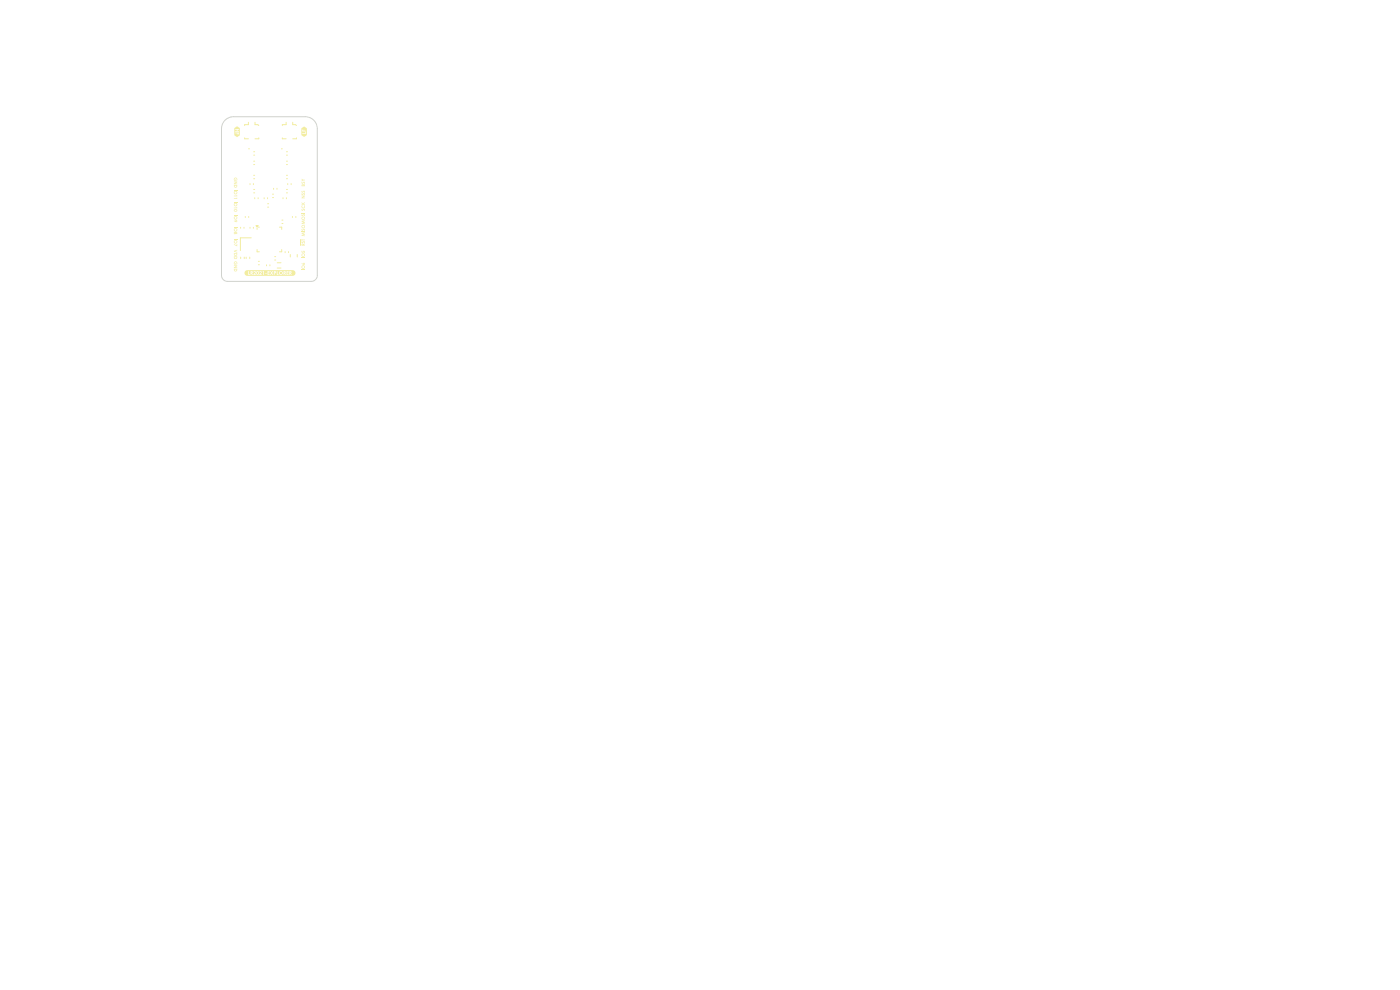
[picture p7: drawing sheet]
<svg xmlns="http://www.w3.org/2000/svg" width="297mm" height="210mm" viewBox="0 0 297 210" stroke-linecap="round" stroke-linejoin="round" font-family="sans-serif">
<path d="M63.8 50.8v1.3" fill="none" stroke="#f2eda1" stroke-width=".21"/>
<g fill="#f2eda1">
<path d="M64 46.9l.7-.2v.2h-.5l.5 .2-.5 .3h.5v.2l-.7-.1v-.2l.5-.1-.5-.2z"/>
<path d="M64.1 46a.37 .37 0 0 1 .5 .1 .37 .37 0 0 1-.2 .6 .37 .37 0 0 1-.4-.4h.1a.24 .24 0 0 0 .3 .2 .24 .24 0 0 0 .1-.4 .24 .24 0 0 0-.4 .2h-.1z"/>
<path d="M64 45.5l.1 .2 .2-.2a.22 .22 0 0 1 .4 .1 .22 .22 0 0 1-.2 .3v-.3l-.1 .1a.21 .21 0 0 1-.3 .1 .21 .21 0 0 1-.1-.3z"/>
<path d="M64 45.2h.7v.1h-.7z"/>
<path d="M49.6 53.2l.7-.2v.1l-.5 .2 .5 .2v.1l-.7-.2z"/>
<path d="M49.6 53.7h.7v.2a.35 .35 0 0 1-.3 .4 .35 .35 0 0 1-.4-.4h.1a.23 .23 0 0 0 .3 .2 .23 .23 0 0 0 .2-.3l-.6 .1z"/>
<path d="M49.6 54.4h.7v.2a.35 .35 0 0 1-.3 .4 .35 .35 0 0 1-.4-.4h.1a.23 .23 0 0 0 .3 .2 .23 .23 0 0 0 .2-.3l-.6 .1z"/>
<path d="M64 49.4l.7-.1v.1l-.5 .1 .5 .1-.5 .3 .5 .1v.1l-.7-.1v-.1l.5-.2-.5-.2z"/>
<path d="M64 49.1h.7v.1h-.7z"/>
<path d="M64 48.6l.1 .2 .2-.2a.22 .22 0 0 1 .4 0 .22 .22 0 0 1-.2 .4v-.3h-.1a.21 .21 0 0 1-.3 .2 .21 .21 0 0 1-.1-.3z"/>
<path d="M64.1 47.8a.37 .37 0 0 1 .5 .1 .37 .37 0 0 1-.2 .5 .37 .37 0 0 1-.4-.3h.1a.24 .24 0 0 0 .3 .2 .24 .24 0 0 0 .1-.4 .24 .24 0 0 0-.4 .1l-.1 .1z"/>
<path d="M64.1 39.1h.5l.1 .4h-.7v-.2l.6 .1-.1-.2-.1 .1h-.4z"/>
<path d="M64 38.6l.1 .2 .2-.2a.22 .22 0 0 1 .4 .1 .22 .22 0 0 1-.2 .3v-.3l-.1 .1a.21 .21 0 0 1-.3 .1 .21 .21 0 0 1-.1-.3z"/>
<path d="M64 37.9l.7 .2v.2l-.7 .2 .2-.3z"/>
<path d="M64 51.7l.4 .1 .3-.2-.3 .3 .3 .1v.1h-.7v-.2l.3 .1-.1-.2-.2 .1z"/>
<path d="M64 51.2l.1 .2 .2-.2a.22 .22 0 0 1 .4 .1 .22 .22 0 0 1-.2 .3v-.3l-.1 .1a.21 .21 0 0 1-.3 .2 .21 .21 0 0 1-.1-.4z"/>
<path d="M64 50.7l.7 .1v.2l-.7 .1z"/>
<path d="M49.6 40.2h.7v.2h-.7z"/>
<path d="M49.7 40.6a.37 .37 0 0 1 .6 .1 .37 .37 0 0 1-.2 .5 .37 .37 0 0 1-.5-.3h.1a.24 .24 0 0 0 .4 .2 .24 .24 0 0 0 0-.4 .24 .24 0 0 0-.4 .1l-.1 .1z"/>
<path d="M49.6 41.5h.6v-.1l.1 .2h-.7z"/>
<path d="M49.6 42.1h.6v-.2l.1 .3h-.7z"/>
<path d="M49.6 42.8h.7v.1h-.7z"/>
<path d="M49.7 43.1a.37 .37 0 0 1 .6 .1 .37 .37 0 0 1-.2 .6 .37 .37 0 0 1-.5-.4h.1a.24 .24 0 0 0 .4 .2 .24 .24 0 0 0 0-.4 .24 .24 0 0 0-.4 .2h-.1z"/>
<path d="M49.6 44h.6v-.1l.1 .3h-.7z"/>
<path d="M49.7 44.5a.33 .33 0 0 1 .5-.1 .33 .33 0 0 1 0 .5l-.5-.1-.1-.2 .4 .2 .2-.2-.2-.1-.4 .1z"/>
<path d="M49.7 37.8a.38 .38 0 0 1 .6 0 .38 .38 0 0 1-.1 .5h-.1a.24 .24 0 0 0 .1-.4 .24 .24 0 0 0-.4 0 .24 .24 0 0 0 .1 .3v-.2h.1v.4a.36 .36 0 0 1-.4-.2 .36 .36 0 0 1 .1-.4z"/>
<path d="M49.6 38.5h.7l-.4 .5h.4v.1h-.7l.5-.4h-.5z"/>
<path d="M49.6 39.2h.7v.2a.35 .35 0 0 1-.3 .4 .35 .35 0 0 1-.4-.4h.1a.23 .23 0 0 0 .3 .3 .23 .23 0 0 0 .2-.3h-.6z"/>
<path d="M64 57.1h.7v.2h-.7z"/>
<path d="M64.1 56.4a.37 .37 0 0 1 .5 .1 .37 .37 0 0 1-.2 .5 .37 .37 0 0 1-.4-.3h.1a.24 .24 0 0 0 .3 .2 .24 .24 0 0 0 .1-.4 .24 .24 0 0 0-.4 .1l-.1 .1z"/>
<path d="M64 55.8l.3 .2a.22 .22 0 0 1 .3-.2 .22 .22 0 0 1 .1 .3 .22 .22 0 0 1-.4 0l-.3-.1 .5 .1v-.2l-.5 .1z"/>
<path d="M64 41.5h.7l-.5 .4h.5v.2h-.7l.4-.5h-.4z"/>
<path d="M64 41l.1 .2 .2-.2a.22 .22 0 0 1 .4 .1 .22 .22 0 0 1-.2 .3v-.3l-.1 .1a.21 .21 0 0 1-.3 .2 .21 .21 0 0 1-.1-.4z"/>
<path d="M64 40.5l.1 .2 .2-.2a.22 .22 0 0 1 .4 .1 .22 .22 0 0 1-.2 .3v-.3l-.1 .1a.21 .21 0 0 1-.3 .2 .21 .21 0 0 1-.1-.4z"/>
<path d="M49.6 48.1h.7v.2h-.7z"/>
<path d="M49.7 48.5a.37 .37 0 0 1 .6 .1 .37 .37 0 0 1-.2 .5 .37 .37 0 0 1-.5-.3h.1a.24 .24 0 0 0 .4 .2 .24 .24 0 0 0 0-.4 .24 .24 0 0 0-.4 .1l-.1 .1z"/>
<path d="M49.7 49.3h.3a.22 .22 0 0 1 .3 0 .22 .22 0 0 1-.1 .3h-.2a.16 .16 0 0 1-.2 .1 .16 .16 0 0 1-.1-.3l.1 .2 .4-.2-.4-.1-.2 .1z"/>
<path d="M64 44.3l.1 .3 .2-.2a.22 .22 0 0 1 .4 0 .22 .22 0 0 1-.2 .3v-.3l-.1 .1a.21 .21 0 0 1-.3 .2 .21 .21 0 0 1-.1-.4z"/>
<path d="M64.1 43.6h.1a.25 .25 0 0 0-.1 .4 .25 .25 0 0 0 .4 0 .25 .25 0 0 0 0-.4l.1-.1a.38 .38 0 0 1 0 .6 .38 .38 0 0 1-.5 0 .38 .38 0 0 1 0-.5z"/>
<path d="M64 42.9l.3 .3 .4-.3-.3 .4h.3v.1h-.7v-.1h.2z"/>
<path d="M49.6 45.6h.7v.1h-.7z"/>
<path d="M49.7 46a.37 .37 0 0 1 .6 0 .37 .37 0 0 1-.2 .6 .37 .37 0 0 1-.5-.4h.1a.24 .24 0 0 0 .4 .2 .24 .24 0 0 0 0-.4 .24 .24 0 0 0-.4 .2h-.1z"/>
<path d="M49.7 46.8l.2 .1a.22 .22 0 0 1 .3-.2 .22 .22 0 0 1 .1 .3 .22 .22 0 0 1-.3 .1l-.4-.2 .5 .1 .1-.2-.6 .1z"/>
<path d="M64 54.6h.7v.1h-.7z"/>
<path d="M64.1 53.9a.37 .37 0 0 1 .5 0 .37 .37 0 0 1-.2 .6 .37 .37 0 0 1-.4-.4h.1a.24 .24 0 0 0 .3 .2 .24 .24 0 0 0 .1-.4 .24 .24 0 0 0-.4 .2h-.1z"/>
<path d="M64 53.2l.2 .3a.24 .24 0 0 1 .2-.3 .24 .24 0 0 1 .3 .2 .24 .24 0 0 1-.2 .3v-.3h-.1v.2l-.4-.1z"/>
<path d="M49.7 55.6a.38 .38 0 0 1 .6 0 .38 .38 0 0 1-.1 .5l-.1-.1a.24 .24 0 0 0 .1-.3 .24 .24 0 0 0-.4 0 .24 .24 0 0 0 .1 .3v-.2h.1v.4a.36 .36 0 0 1-.4-.2 .36 .36 0 0 1 .1-.4z"/>
<path d="M49.6 56.3h.7l-.4 .4h.4v.2h-.7l.5-.5h-.5z"/>
<path d="M49.6 57h.7v.2a.35 .35 0 0 1-.3 .4 .35 .35 0 0 1-.4-.4h.1a.23 .23 0 0 0 .3 .2 .23 .23 0 0 0 .2-.2h-.6z"/>
<path d="M49.6 50.7h.7v.1h-.7z"/>
<path d="M49.7 51a.37 .37 0 0 1 .6 .1 .37 .37 0 0 1-.2 .6 .37 .37 0 0 1-.5-.4h.1a.24 .24 0 0 0 .4 .2 .24 .24 0 0 0 0-.4 .24 .24 0 0 0-.4 .2h-.1z"/>
<path d="M49.7 51.8l.5 .3v-.3h.1v.4l-.7-.3z"/>
<path d="M49.7 27.2l.6-.4 .6 .4v1.5l-.6 .4-.6-.4v-.6l.6 .2v.2h.1v-.2l.3 .2v-.4h-1v-.7l.5 .1v.3h-.3v.1h.8v-.1h-.3v-.3h.3v-.1h-1z"/>
</g>
<g fill="none" stroke="#f2eda1" stroke-width=".21">
<path d="M51.9 29.2v.2h.8M52.7 25.9v.5h-.8v.2M53.8 32.2h.2M53.8 32.9h.2M54.1 25.9v.5h.6l.2 .2M54.9 29.2v.2h-.8M58 39.9v.3M58.8 39.9v.3M60.8 32.2h.2M60.8 32.9h.2M51.1 54.5v.4M51.8 54.5v.4"/>
<path d="M53 48.2v.2M53.8 48.2v.2M53.8 40.2h.2M53.8 40.9h.2M56.5 56.2v.2M57.3 56.2v.2M58.8 55.7h.8M58.8 56.9h.8"/>
</g>
<path d="M63.9 27.2l.6-.4 .6 .4v1.5l-.6 .4-.6-.4v-.5h.2v.2h.8v-.4h-.1v.2h-.9v-.7h.2v.4h.8v-.2h-.3v-.2l-.3 .2v-.2h-.4z" fill="#f2eda1"/>
<g fill="none" stroke="#f2eda1" stroke-width=".21">
<path d="M53 38.9v.3M53.8 38.9v.3M53.8 34.2h.2M53.8 34.9h.2M53.8 37.2h.2M53.8 37.9h.2M59.9 29.2v.2h.8M60.7 25.9v.5h-.8v.2M60.8 34.2h.2M60.8 34.9h.2M61 38.9v.3M61.8 38.9v.3"/>
<path d="M62.1 25.9v.5h.6l.2 .2M62.9 29.2v.2h-.8M51 48.2v.2M51.8 48.2v.2M52.2 54.5v.4M53 54.5v.4M53.3 50.5h-2.3v2.7M54 41.9v.3M54.5 48.4v.3M54.5 52.9v.5h.5M54.8 41.9v.3M54.8 55.4h.2"/>
<path d="M54.8 56.2h.2M54.8 48.2h.2M56 41.9v.3M56.8 41.9v.3M56.8 43.2h.2M56.8 43.9h.2M57.8 41.2h.2M57.8 41.9h.2M58.3 54.4h.2M58.3 55.2h.2M59.3 48.2h.5v.5M59.8 52.9v.5h-.5"/>
<path d="M59.8 46.7h.2M59.8 47.4h.2M60 41.9v.3M60.5 53.4v.2M60.8 41.9v.3M60.8 40.2h.2M60.8 40.9h.2M61.2 53.4v.2M61.6 54v.5M62 45.9v.2M62.8 45.9v.2M63.1 54v.5"/>
<circle cx="52.8" cy="31.5" r=".05"/>
<circle cx="59.8" cy="31.5" r=".05"/>
</g>
<path d="M54.3 47.9h.5l-.3 .3z" fill="#f2eda1" stroke="#f2eda1" stroke-width=".21"/>
<g fill="#f2eda1">
<path d="M53.3 57.7l.2 .1h-.2z"/>
<path d="M58.2 57.7l.2 .1h-.2z"/>
<path d="M60.3 57.7l.2 .1h-.2z"/>
<path d="M61.5 57.7l.2 .1h-.2z"/>
<path d="M54.6 57.7l.2 .1-.2 .4z"/>
<path d="M52 57.5l.5-.2h9.6a.61 .61 0 0 1 .6 .6 .61 .61 0 0 1-.6 .6h-9.6l-.5-.2h1.3v-.3l.2 .3h.8v-.1h-.3l.2-.3 .2 .1a.35 .35 0 0 0 .2 .3 .35 .35 0 0 0 .4-.1l.5 .1v-.1h-.3l.3-.5h.3v.6h1.6l.2-.3 .2 .3h1.3v-.1h-.2v-.3h.3l.3 .4h.8v-.3l.2 .3h1v-.3l.2 .3h.2l-.2-.3 .1-.3-.4-.2v.8h-.2v-.1h-.3v-.2h.3l-.3-.3h.3v-.2h-.4v.8h-.1l-.2-.3 .1-.4-.4-.1v.8h-.5a.42 .42 0 0 0 .3-.5 .42 .42 0 0 0-.5-.3 .42 .42 0 0 0-.3 .4h-.3v-.4h-.2v.8h-.5v-.3a.25 .25 0 0 0 .4-.3 .24 .24 0 0 0-.3-.2h-.2v.8l-.4-.4 .3-.4-.4 .3-.3-.3 .2 .4-.2 .4-.1-.1h-.3v-.2h.3l-.3-.3h.3v-.2h-.4v.8h-.8v-.2h.6v-.2l-.6 .2v-.6l-.5 .2-.3-.2-.2 .3 .3-.2v.2l-.5 .4a.35 .35 0 0 0 .1-.5 .35 .35 0 0 0-.5 0v.2h-.2v-.3l-.3-.1-.1 .3 .2-.2 .1 .2-.5 .4-.1-.2 .1-.4-.4-.1v.8h-.2v-.1h-.2v-.7h-.1v.8h-.7a.6 .6 0 0 1 0-.8z"/>
<circle cx="59.6" cy="57.9" r=".27"/>
</g>
<path d="M60.8 37.2h.2M60.8 37.9h.2M52 45.9v.2M52.8 45.9v.2" fill="none" stroke="#f2eda1" stroke-width=".21"/>
<path d="M47.7 25.5l.8-.5 .8-.2h15.5a2.54 2.54 0 0 1 2.5 2.5v31.1a1.27 1.27 0 0 1-1.3 1.3h-17.7a1.27 1.27 0 0 1-1.3-1.3v-31.1l.1-.9z" fill="none" stroke="#d0d2cd" stroke-width=".21"/>
</svg>
